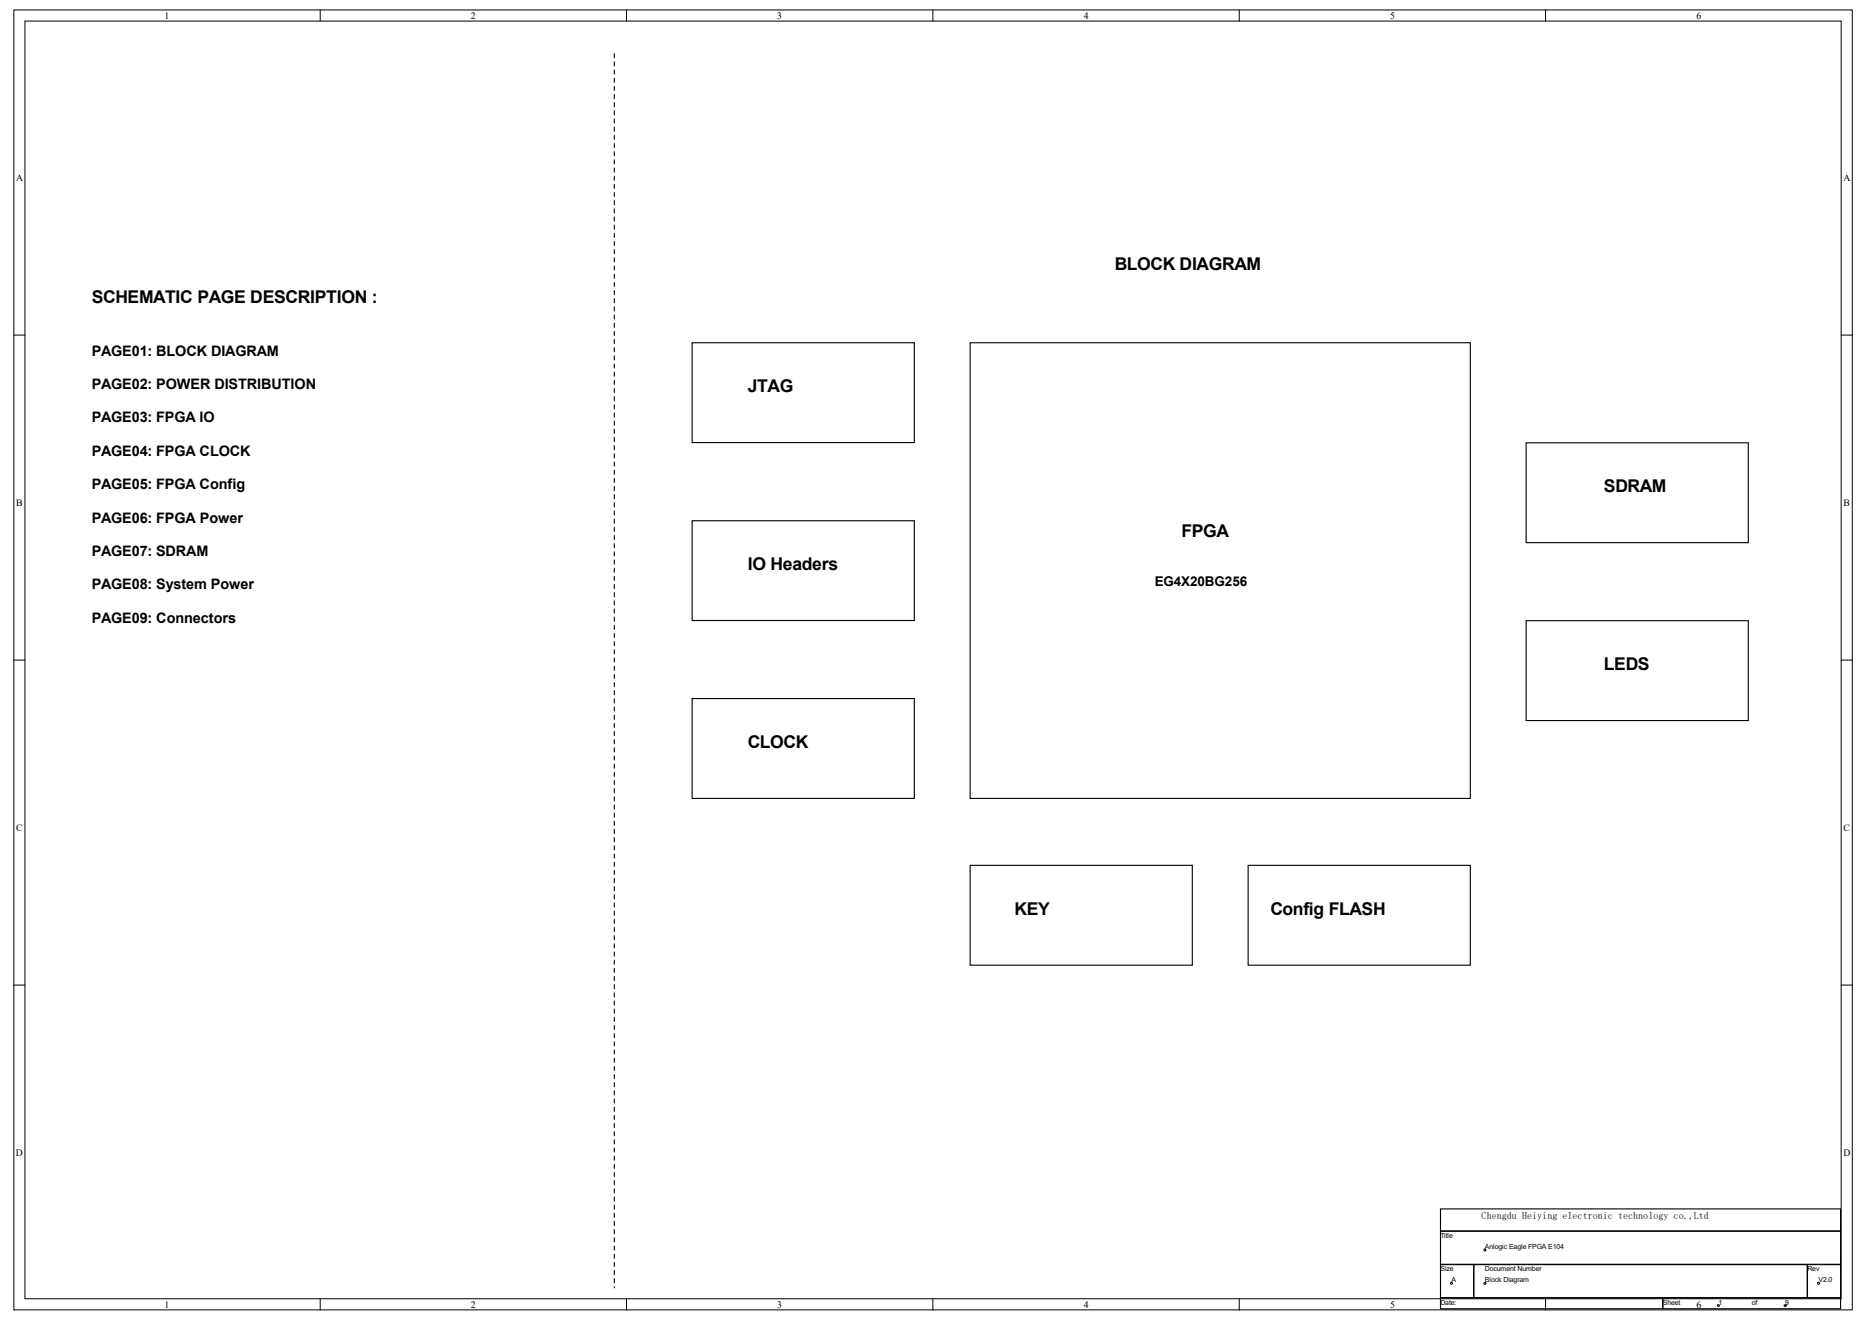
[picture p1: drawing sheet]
<svg xmlns="http://www.w3.org/2000/svg" width="297mm" height="210mm" viewBox="0 0 297 210" stroke-linecap="round" stroke-linejoin="round" font-family="sans-serif">
<defs><g id="words">
<g font-size="2.8">
<text x="177" y="42.8">BLOCK DIAGRAM</text>
<text x="14.6" y="48.1">SCHEMATIC PAGE DESCRIPTION :</text>
<text x="118.7" y="62.2">JTAG</text>
<text x="254.6" y="78.1">SDRAM</text>
<text x="187.6" y="85.1">FPGA</text>
<text x="118.7" y="90.4">IO Headers</text>
<text x="254.6" y="106.3">LEDS</text>
<text x="118.7" y="118.7">CLOCK</text>
<text x="161.1" y="145.1">KEY</text>
<text x="201.7" y="145.1">Config FLASH</text>
</g>
<g font-size="2.3">
<text x="14.6" y="56.4">PAGE01: BLOCK DIAGRAM</text>
<text x="14.6" y="61.7">PAGE02: POWER DISTRIBUTION</text>
<text x="14.6" y="67">PAGE03: FPGA IO</text>
<text x="14.6" y="72.3">PAGE04: FPGA CLOCK</text>
<text x="14.6" y="77.6">PAGE05: FPGA Config</text>
<text x="14.6" y="82.9">PAGE06: FPGA Power</text>
<text x="14.6" y="88.2">PAGE07: SDRAM</text>
<text x="14.6" y="93.5">PAGE08: System Power</text>
<text x="14.6" y="98.8">PAGE09: Connectors</text>
</g>
<text font-size="2.1" x="183.3" y="93">EG4X20BG256</text>
<g font-size="1.6">
<text x="26.1" y="3">1</text>
<text x="74.8" y="3">2</text>
<text x="123.4" y="3">3</text>
<text x="172" y="3">4</text>
<text x="220.7" y="3">5</text>
<text x="269.3" y="3">6</text>
<text x="2.5" y="28.8">A</text>
<text x="292.7" y="28.8">A</text>
<text x="2.5" y="80.3">B</text>
<text x="292.7" y="80.3">B</text>
<text x="2.5" y="131.9">C</text>
<text x="292.7" y="131.9">C</text>
<text x="2.5" y="183.4">D</text>
<text x="292.7" y="183.4">D</text>
<text x="235.2" y="193.4">Chengdu Heiying electronic technology co.,Ltd</text>
<text x="26.1" y="207.5">1</text>
<text x="74.8" y="207.5">2</text>
<text x="123.4" y="207.5">3</text>
<text x="172" y="207.5">4</text>
<text x="220.7" y="207.5">5</text>
<text x="269.3" y="207.5">6</text>
</g>
<g font-size="1.1">
<text x="228.7" y="196.4">Title</text>
<text x="228.7" y="201.7">Size</text>
<text x="230.5" y="203.4">A</text>
<text x="235.8" y="201.7">Document Number</text>
<text x="235.8" y="198.2">Anlogic Eagle FPGA E104</text>
<text x="235.8" y="203.4">Block Diagram</text>
<text x="287" y="201.7">Rev</text>
<text x="288.7" y="203.4">V2.0</text>
<text x="228.7" y="207">Date:</text>
<text x="264" y="207">Sheet</text>
<text x="272.8" y="207">1</text>
<text x="278.1" y="207">of</text>
<text x="283.4" y="207">9</text>
</g>
</g></defs>
<g fill="#fff" stroke="#000" stroke-width=".16">
<path d="M2.2 1.6h291.9v206.2h-291.9z"/>
<path d="M4 3.3h288.3v202.8h-288.3z"/>
</g>
<g fill="none" stroke="#000" stroke-width=".16">
<path d="M50.8 1.6v1.7M99.5 1.6v1.7M148.1 1.6v1.7M196.7 1.6v1.7M245.4 1.6v1.7M2.2 53.2h1.8M292.3 53.2h1.8M2.2 104.7h1.8M292.3 104.7h1.8M2.2 156.3h1.8M292.3 156.3h1.8M50.8 206.1v1.8"/>
<path d="M99.5 206.1v1.8M148.1 206.1v1.8M196.7 206.1v1.8M245.4 206.1v1.8"/>
</g>
<path d="M228.7 191.8h63.5v3.5h-63.5zM228.7 195.3h63.5v5.3h-63.5zM228.7 200.6h5.3v5.3h-5.3zM228.7 205.9h35.3v1.7h-35.3zM234 200.6h52.9v5.3h-52.9zM264 205.9h28.2v1.7h-28.2zM287 200.6h5.2v5.3h-5.2z" fill="none" stroke="#000" stroke-width=".18"/>
<g fill="#fff" stroke="#000" stroke-width=".16">
<circle cx="283.4" cy="207.1" r=".15"/>
<circle cx="272.8" cy="207.1" r=".15"/>
<circle cx="230.4" cy="203.6" r=".16"/>
<circle cx="235.7" cy="198.3" r=".16"/>
<circle cx="288.7" cy="203.6" r=".15"/>
<circle cx="235.7" cy="203.6" r=".16"/>
</g>
<path d="M97.5 8.5v195.8" fill="none" stroke="#000" stroke-width=".18" stroke-dasharray=".6 .6"/>
<path d="M109.9 54.4h35.3v15.8h-35.3zM154 54.4h79.4v72.3h-79.4zM242.3 70.3h35.3v15.8h-35.3zM109.9 82.6h35.3v15.8h-35.3zM242.3 98.5h35.3v15.8h-35.3zM109.9 110.8h35.3v15.9h-35.3zM154 137.3h35.3v15.8h-35.3zM198.2 137.3h35.2v15.8h-35.2z" fill="none" stroke="#000" stroke-width=".18"/>
<use href="#words"/>
</svg>
